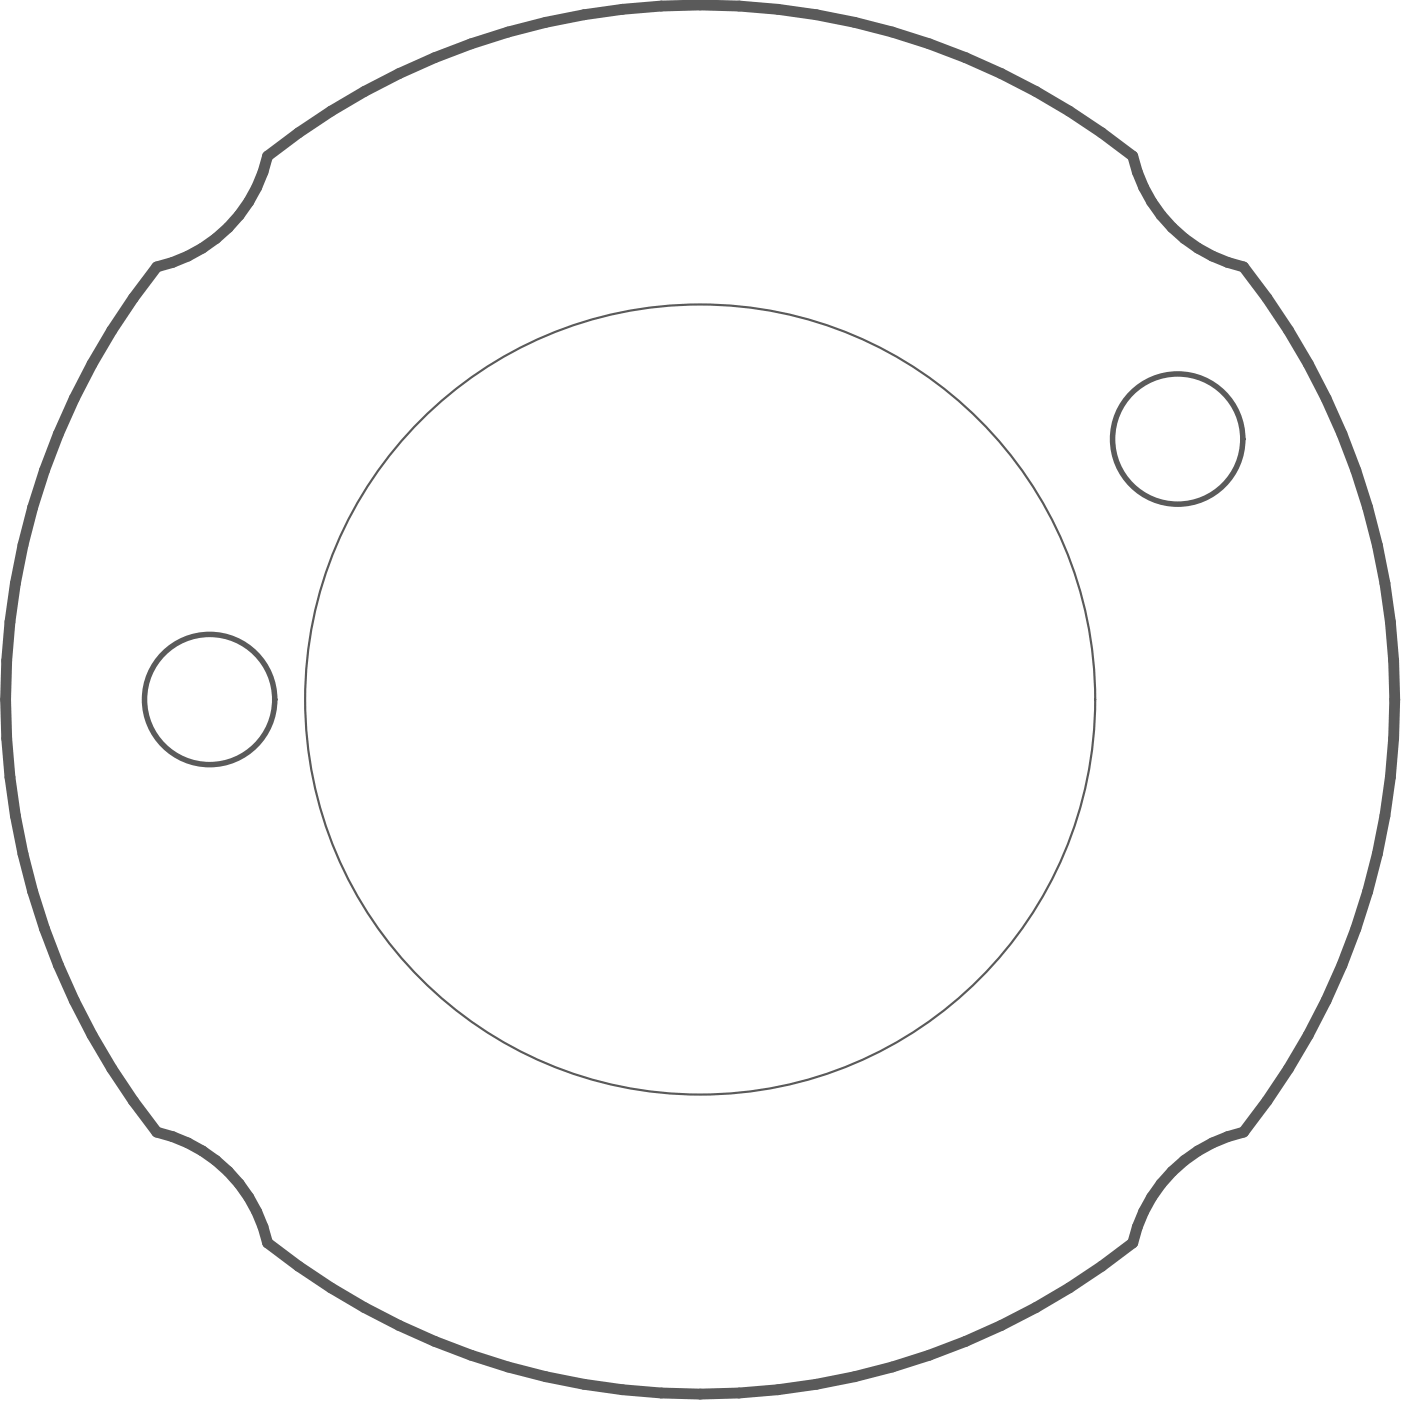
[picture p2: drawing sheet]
<svg xmlns="http://www.w3.org/2000/svg" width="215mm" height="215mm" viewBox="0 0 215 215" stroke-linecap="round" stroke-linejoin="round" font-family="sans-serif">
<path d="M41 23.9a106.5 106.5 0 0 1 132.7 0 22.5 22.5 0 0 0 17 17 106.5 106.5 0 0 1 0 132.7 22.5 22.5 0 0 0-17 17 106.5 106.5 0 0 1-132.7 0 22.5 22.5 0 0 0-17-17 106.5 106.5 0 0 1 0-132.7 22.5 22.5 0 0 0 17-17z" fill="none" stroke="#5a5a5a" stroke-width="1.7"/>
<g fill="none" stroke="#5a5a5a" stroke-width=".85">
<circle cx="180.6" cy="67.3" r="10"/>
<circle cx="32.1" cy="107.3" r="10"/>
</g>
<circle cx="107.4" cy="107.3" r="60.6" fill="none" stroke="#5a5a5a" stroke-width=".33"/>
</svg>
